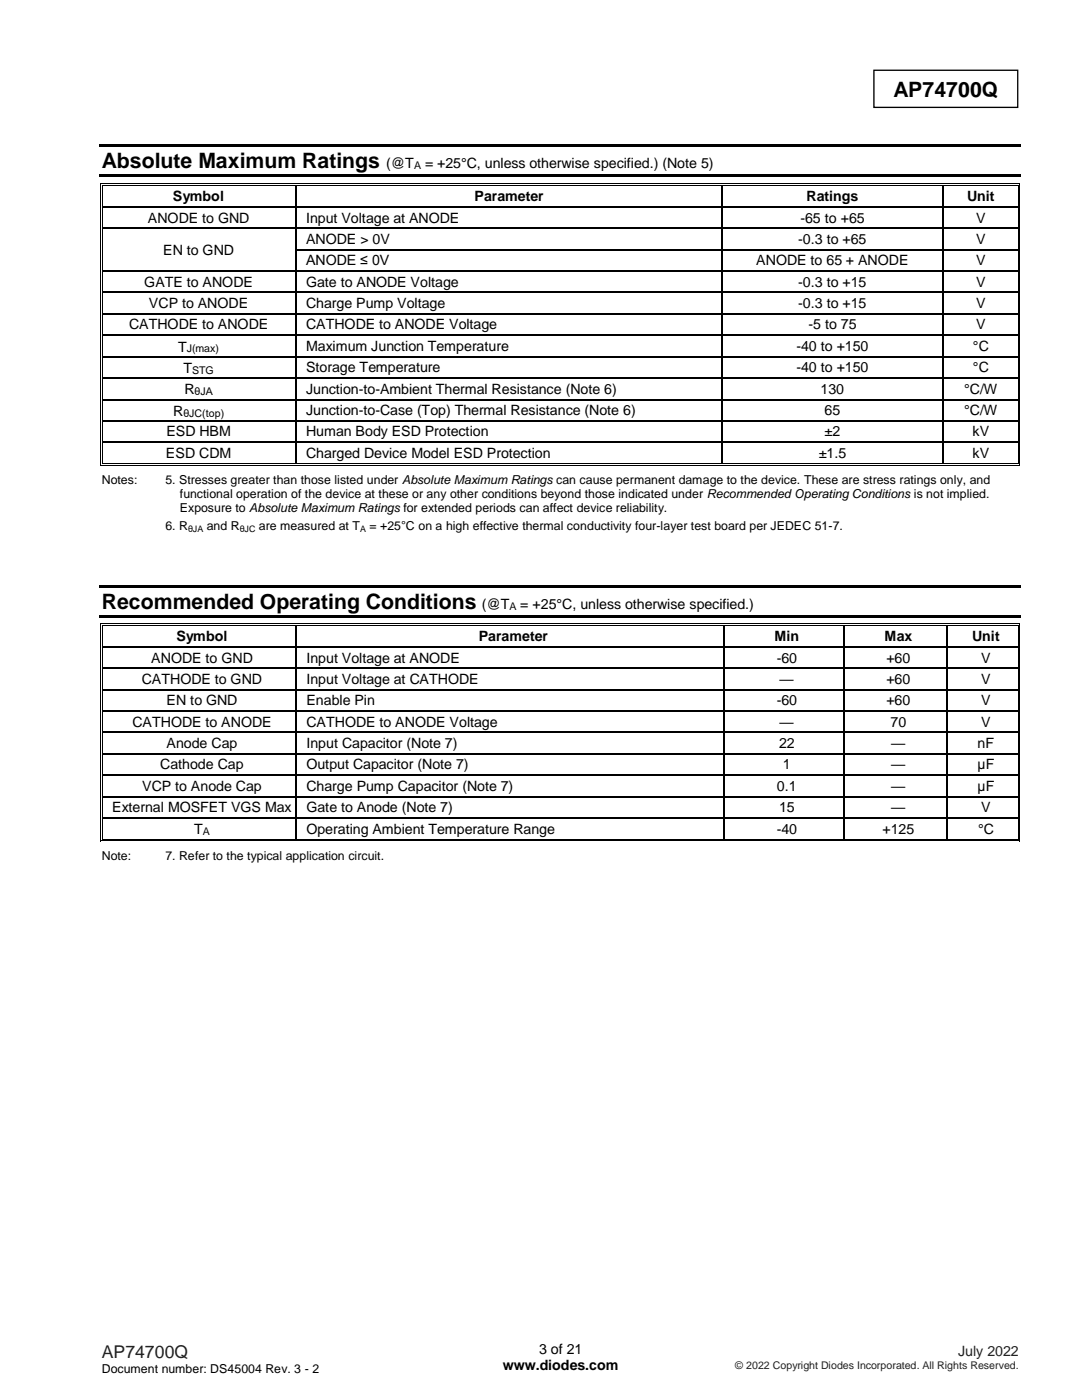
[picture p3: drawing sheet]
<svg xmlns="http://www.w3.org/2000/svg" width="216mm" height="279mm" viewBox="0 0 216 279" stroke-linecap="round" stroke-linejoin="round" font-family="sans-serif">
<defs><g id="words">
<g font-size="4.2">
<text x="178.3" y="19.3">AP74700Q</text>
<text x="20.3" y="33.6">Absolute Maximum Ratings</text>
<text x="20.3" y="121.6">Recommended Operating Conditions</text>
</g>
<text font-size="3.5" fill="#231f20" x="20.3" y="271">AP74700Q</text>
<g font-size="2.8">
<text x="77.1" y="33.6">(@T</text>
<text x="84.8" y="33.6">= +25°C, unless otherwise specified.) (Note 5)</text>
<text x="34.5" y="40.1">Symbol</text>
<text x="94.7" y="40.1">Parameter</text>
<text x="160.9" y="40.1">Ratings</text>
<text x="193" y="40.1">Unit</text>
<text x="29.5" y="44.4">ANODE to GND</text>
<text x="61.1" y="44.4">Input Voltage at ANODE</text>
<text x="159.7" y="44.4">-65 to +65</text>
<text x="194.8" y="44.4">V</text>
<text x="32.6" y="50.8">EN to GND</text>
<text x="61.1" y="48.7">ANODE &gt; 0V</text>
<text x="61.1" y="53">ANODE ≤ 0V</text>
<text x="150.9" y="53">ANODE to 65 + ANODE</text>
<text x="159.3" y="48.7">-0.3 to +65</text>
<text x="194.8" y="48.7">V</text>
<text x="194.8" y="53">V</text>
<text x="28.8" y="57.2">GATE to ANODE</text>
<text x="61.1" y="57.2">Gate to ANODE Voltage</text>
<text x="159.3" y="57.2">-0.3 to +15</text>
<text x="194.8" y="57.2">V</text>
<text x="25.7" y="65.8">CATHODE to ANODE</text>
<text x="29.7" y="61.5">VCP to ANODE</text>
<text x="61.1" y="61.5">Charge Pump Voltage</text>
<text x="61.1" y="65.8">CATHODE to ANODE Voltage</text>
<text x="159.3" y="61.5">-0.3 to +15</text>
<text x="161.3" y="65.8">-5 to 75</text>
<text x="194.8" y="61.5">V</text>
<text x="194.8" y="65.8">V</text>
<text x="35.5" y="70.2">T</text>
<text x="61.1" y="70">Maximum Junction Temperature</text>
<text x="158.9" y="70">-40 to +150</text>
<text x="194.1" y="70">°C</text>
<text x="36.6" y="74.4">T</text>
<text x="61.1" y="74.3">Storage Temperature</text>
<text x="158.9" y="74.3">-40 to +150</text>
<text x="194.1" y="74.3">°C</text>
<text x="34.6" y="83">R</text>
<text x="36.8" y="78.7">R</text>
<text x="61.1" y="78.6">Junction-to-Ambient Thermal Resistance (Note 6)</text>
<text x="61.1" y="82.8">Junction-to-Case (Top) Thermal Resistance (Note 6)</text>
<text x="163.7" y="78.6">130</text>
<text x="164.5" y="82.8">65</text>
<text x="192.4" y="78.6">°C/W</text>
<text x="192.4" y="82.8">°C/W</text>
<text x="33.2" y="87.1">ESD HBM</text>
<text x="61.1" y="87.1">Human Body ESD Protection</text>
<text x="164.5" y="87.1">±2</text>
<text x="194.1" y="87.1">kV</text>
<text x="33.1" y="91.4">ESD CDM</text>
<text x="61.1" y="91.4">Charged Device Model ESD Protection</text>
<text x="163.4" y="91.4">±1.5</text>
<text x="194.1" y="91.4">kV</text>
<text x="96.1" y="121.6">(@T</text>
<text x="103.8" y="121.6">= +25°C, unless otherwise specified.)</text>
<text x="35.2" y="127.9">Symbol</text>
<text x="95.5" y="127.9">Parameter</text>
<text x="154.6" y="127.9">Min</text>
<text x="176.5" y="127.9">Max</text>
<text x="194" y="127.9">Unit</text>
<text x="28.3" y="136.5">CATHODE to GND</text>
<text x="30.2" y="132.2">ANODE to GND</text>
<text x="61.1" y="132.2">Input Voltage at ANODE</text>
<text x="61.1" y="136.5">Input Voltage at CATHODE</text>
<text x="155" y="132.2">-60</text>
<text x="155.6" y="136.5">—</text>
<text x="176.9" y="132.2">+60</text>
<text x="176.9" y="136.5">+60</text>
<text x="195.8" y="132.2">V</text>
<text x="195.8" y="136.5">V</text>
<text x="33.2" y="140.8">EN to GND</text>
<text x="61.1" y="140.8">Enable Pin</text>
<text x="155" y="140.8">-60</text>
<text x="176.9" y="140.8">+60</text>
<text x="195.8" y="140.8">V</text>
<text x="26.4" y="145.1">CATHODE to ANODE</text>
<text x="33.2" y="149.3">Anode Cap</text>
<text x="61.1" y="145.1">CATHODE to ANODE Voltage</text>
<text x="61.1" y="149.3">Input Capacitor (Note 7)</text>
<text x="155.4" y="149.3">22</text>
<text x="155.6" y="145.1">—</text>
<text x="177.7" y="145.1">70</text>
<text x="177.8" y="149.3">—</text>
<text x="195.1" y="149.3">nF</text>
<text x="195.8" y="145.1">V</text>
<text x="32" y="153.6">Cathode Cap</text>
<text x="61.1" y="153.6">Output Capacitor (Note 7)</text>
<text x="156.2" y="153.6">1</text>
<text x="177.8" y="153.6">—</text>
<text x="195.1" y="153.6">µF</text>
<text x="28.4" y="157.8">VCP to Anode Cap</text>
<text x="61.1" y="157.8">Charge Pump Capacitor (Note 7)</text>
<text x="155" y="157.8">0.1</text>
<text x="177.8" y="157.8">—</text>
<text x="195.1" y="157.8">µF</text>
<text x="22.4" y="162.1">External MOSFET VGS Max</text>
<text x="38.7" y="166.5">T</text>
<text x="61.1" y="162.1">Gate to Anode (Note 7)</text>
<text x="61.1" y="166.4">Operating Ambient Temperature Range</text>
<text x="155" y="166.4">-40</text>
<text x="155.4" y="162.1">15</text>
<text x="176.1" y="166.4">+125</text>
<text x="177.8" y="162.1">—</text>
<text x="195.2" y="166.4">°C</text>
<text x="195.8" y="162.1">V</text>
<text x="100.3" y="273.5">www.diodes.com</text>
<text x="107.6" y="270.3">3 of 21</text>
</g>
<text font-size="2.8" fill="#231f20" x="191.2" y="270.6">July 2022</text>
<g font-size="2.5">
<text x="20.3" y="96.5">Notes:</text>
<text x="33" y="96.5">5. Stresses greater than those listed under Absolute Maximum Ratings can cause permanent damage to the device. These are stress ratings only, and</text>
<text x="35.9" y="99.3">functional operation of the device at these or any other conditions beyond those indicated under Recommended Operating Conditions is not implied.</text>
<text x="33" y="105.8">6. R</text>
<text x="35.9" y="102.2">Exposure to Absolute Maximum Ratings for extended periods can affect device reliability.</text>
<text x="41.2" y="105.8">and R</text>
<text x="51.7" y="105.8">are measured at T</text>
<text x="73.7" y="105.8">= +25°C on a high effective thermal conductivity four-layer test board per JEDEC 51-7.</text>
<text x="20.3" y="171.6">Note:</text>
<text x="33" y="171.6">7. Refer to the typical application circuit.</text>
<text x="20.3" y="274">Document number: DS45004 Rev. 3 - 2</text>
</g>
<g font-size="2.1">
<text x="82.6" y="33.7">A</text>
<text x="37.3" y="70.3">J(max)</text>
<text x="38.3" y="74.6">STG</text>
<text x="36.6" y="83.2">θJC(top)</text>
<text x="38.8" y="78.9">θJA</text>
<text x="101.7" y="121.8">A</text>
<text x="40.5" y="166.7">A</text>
</g>
<text font-size="2.1" fill="#231f20" x="146.7" y="273.2">© 2022 Copyright Diodes Incorporated. All Rights Reserved.</text>
<g font-size="1.8">
<text x="37.5" y="106.1">θJA</text>
<text x="47.8" y="106.1">θJC</text>
<text x="71.9" y="106.1">A</text>
</g>
</g></defs>
<path d="M174.4 14h28.7v7.4h-28.7z" fill="none" stroke="#000" stroke-width=".26"/>
<g fill="#000">
<path d="M19.8 28.7h184v.5h-184z" fill-rule="evenodd"/>
<path d="M19.8 34.8h184v.6h-184z" fill-rule="evenodd"/>
<path d="M20 36.6h.2v.6h-.2z" fill-rule="evenodd"/>
<path d="M20 36.6h.5v.2h-.5z" fill-rule="evenodd"/>
<path d="M20.3 37h.2v.2h-.2z" fill-rule="evenodd"/>
<path d="M20.3 37h.2v.1h-.2z" fill-rule="evenodd"/>
<path d="M58.9 37.1l.2 .1z" fill-rule="evenodd"/>
<path d="M58.9 36.6h.5v.2h-.5z" fill-rule="evenodd"/>
<path d="M58.9 37h.5v.1h-.5z" fill-rule="evenodd"/>
<path d="M144 37.1l.2 .1z" fill-rule="evenodd"/>
<path d="M144 36.6h.5v.2h-.5z" fill-rule="evenodd"/>
<path d="M144 37h.5v.1h-.5z" fill-rule="evenodd"/>
<path d="M188 37.1l.3 .1z" fill-rule="evenodd"/>
<path d="M188 36.6h.5v.2h-.5z" fill-rule="evenodd"/>
<path d="M188 37h.5v.1h-.5z" fill-rule="evenodd"/>
<path d="M203.1 36.6h.5v.2h-.5z" fill-rule="evenodd"/>
<path d="M203.1 37h.1v.2h-.1z" fill-rule="evenodd"/>
<path d="M203.1 37h.1v.1h-.1z" fill-rule="evenodd"/>
<path d="M203.4 36.6h.2v.6h-.2z" fill-rule="evenodd"/>
<path d="M20 41.2h.2v.2h-.2z" fill-rule="evenodd"/>
<path d="M20 45.4h.2v.3h-.2z" fill-rule="evenodd"/>
<path d="M20 49.7h.2v.3h-.2z" fill-rule="evenodd"/>
<path d="M20 54h.2v.2h-.2z" fill-rule="evenodd"/>
<path d="M20 58.2h.2v.3h-.2z" fill-rule="evenodd"/>
<path d="M20.3 41.2h.2v.2h-.2z" fill-rule="evenodd"/>
<path d="M20.3 45.4h.2v.3h-.2z" fill-rule="evenodd"/>
<path d="M20.3 49.7h.2v.3h-.2z" fill-rule="evenodd"/>
<path d="M20.3 54h.2v.2h-.2z" fill-rule="evenodd"/>
<path d="M20.3 58.2h.2v.3h-.2z" fill-rule="evenodd"/>
<path d="M58.9 41.2h.2v.2h-.2z" fill-rule="evenodd"/>
<path d="M58.9 45.4h.2v.3h-.2z" fill-rule="evenodd"/>
<path d="M58.9 49.7h.2v.3h-.2z" fill-rule="evenodd"/>
<path d="M58.9 54h.2v.2h-.2z" fill-rule="evenodd"/>
<path d="M58.9 58.2h.2v.3h-.2z" fill-rule="evenodd"/>
<path d="M144 41.2h.2v.2h-.2z" fill-rule="evenodd"/>
<path d="M144 45.4h.2v.3h-.2z" fill-rule="evenodd"/>
<path d="M144 49.7h.2v.3h-.2z" fill-rule="evenodd"/>
<path d="M144 54h.2v.2h-.2z" fill-rule="evenodd"/>
<path d="M144 58.2h.2v.3h-.2z" fill-rule="evenodd"/>
<path d="M188 41.2h.3v.2h-.3z" fill-rule="evenodd"/>
<path d="M188 45.4h.3v.3h-.3z" fill-rule="evenodd"/>
<path d="M188 49.7h.3v.3h-.3z" fill-rule="evenodd"/>
<path d="M188 54h.3v.2h-.3z" fill-rule="evenodd"/>
<path d="M188 58.2h.3v.3h-.3z" fill-rule="evenodd"/>
<path d="M203.1 41.2h.1v.2h-.1z" fill-rule="evenodd"/>
<path d="M203.1 45.4h.1v.3h-.1z" fill-rule="evenodd"/>
<path d="M203.1 49.7h.1v.3h-.1z" fill-rule="evenodd"/>
<path d="M203.1 54h.1v.2h-.1z" fill-rule="evenodd"/>
<path d="M203.1 58.2h.1v.3h-.1z" fill-rule="evenodd"/>
<path d="M203.4 41.2h.2v.2h-.2z" fill-rule="evenodd"/>
<path d="M203.4 45.4h.2v.3h-.2z" fill-rule="evenodd"/>
<path d="M203.4 49.7h.2v.3h-.2z" fill-rule="evenodd"/>
<path d="M203.4 54h.2v.2h-.2z" fill-rule="evenodd"/>
<path d="M203.4 58.2h.2v.3h-.2z" fill-rule="evenodd"/>
<path d="M20 62.5h.2v.2h-.2z" fill-rule="evenodd"/>
<path d="M20 66.8h.2v.2h-.2z" fill-rule="evenodd"/>
<path d="M20 71h.2v.3h-.2z" fill-rule="evenodd"/>
<path d="M20 75.3h.2v.3h-.2z" fill-rule="evenodd"/>
<path d="M20 79.6h.2v.3h-.2z" fill-rule="evenodd"/>
<path d="M20.3 62.5h.2v.2h-.2z" fill-rule="evenodd"/>
<path d="M20.3 66.8h.2v.2h-.2z" fill-rule="evenodd"/>
<path d="M20.3 71h.2v.3h-.2z" fill-rule="evenodd"/>
<path d="M20.3 75.3h.2v.3h-.2z" fill-rule="evenodd"/>
<path d="M20.3 79.6h.2v.3h-.2z" fill-rule="evenodd"/>
<path d="M58.9 62.5h.2v.2h-.2z" fill-rule="evenodd"/>
<path d="M58.9 66.8h.2v.2h-.2z" fill-rule="evenodd"/>
<path d="M58.9 71h.2v.3h-.2z" fill-rule="evenodd"/>
<path d="M58.9 75.3h.2v.3h-.2z" fill-rule="evenodd"/>
<path d="M58.9 79.6h.2v.3h-.2z" fill-rule="evenodd"/>
<path d="M144 62.5h.2v.2h-.2z" fill-rule="evenodd"/>
<path d="M144 66.8h.2v.2h-.2z" fill-rule="evenodd"/>
<path d="M144 71h.2v.3h-.2z" fill-rule="evenodd"/>
<path d="M144 75.3h.2v.3h-.2z" fill-rule="evenodd"/>
<path d="M144 79.6h.2v.3h-.2z" fill-rule="evenodd"/>
<path d="M188 62.5h.3v.2h-.3z" fill-rule="evenodd"/>
<path d="M188 66.8h.3v.2h-.3z" fill-rule="evenodd"/>
<path d="M188 71h.3v.3h-.3z" fill-rule="evenodd"/>
<path d="M188 75.3h.3v.3h-.3z" fill-rule="evenodd"/>
<path d="M188 79.6h.3v.3h-.3z" fill-rule="evenodd"/>
<path d="M203.1 62.5h.1v.2h-.1z" fill-rule="evenodd"/>
<path d="M203.1 66.8h.1v.2h-.1z" fill-rule="evenodd"/>
<path d="M203.1 71h.1v.3h-.1z" fill-rule="evenodd"/>
<path d="M203.1 75.3h.1v.3h-.1z" fill-rule="evenodd"/>
<path d="M203.1 79.6h.1v.3h-.1z" fill-rule="evenodd"/>
<path d="M203.4 62.5h.2v.2h-.2z" fill-rule="evenodd"/>
<path d="M203.4 66.8h.2v.2h-.2z" fill-rule="evenodd"/>
<path d="M203.4 71h.2v.3h-.2z" fill-rule="evenodd"/>
<path d="M203.4 75.3h.2v.3h-.2z" fill-rule="evenodd"/>
<path d="M203.4 79.6h.2v.3h-.2z" fill-rule="evenodd"/>
<path d="M20 83.8h.2v.3h-.2z" fill-rule="evenodd"/>
<path d="M20 88.1h.2v.3h-.2z" fill-rule="evenodd"/>
<path d="M20 92.4h.2v.5h-.2z" fill-rule="evenodd"/>
<path d="M20 92.8h.5v.1h-.5z" fill-rule="evenodd"/>
<path d="M20.3 83.8h.2v.3h-.2z" fill-rule="evenodd"/>
<path d="M20.3 88.1h.2v.3h-.2z" fill-rule="evenodd"/>
<path d="M20.3 92.4h.2v.2h-.2z" fill-rule="evenodd"/>
<path d="M20.3 92.4h.2v.2h-.2z" fill-rule="evenodd"/>
<path d="M58.9 83.8h.2v.3h-.2z" fill-rule="evenodd"/>
<path d="M58.9 88.1h.2v.3h-.2z" fill-rule="evenodd"/>
<path d="M58.9 92.4h.5v.2h-.5z" fill-rule="evenodd"/>
<path d="M58.9 92.8h.5v.1h-.5z" fill-rule="evenodd"/>
<path d="M144 83.8h.2v.3h-.2z" fill-rule="evenodd"/>
<path d="M144 88.1h.2v.3h-.2z" fill-rule="evenodd"/>
<path d="M144 92.4h.5v.2h-.5z" fill-rule="evenodd"/>
<path d="M144 92.8h.5v.1h-.5z" fill-rule="evenodd"/>
<path d="M188 83.8h.3v.3h-.3z" fill-rule="evenodd"/>
<path d="M188 88.1h.3v.3h-.3z" fill-rule="evenodd"/>
<path d="M188 92.4h.5v.2h-.5z" fill-rule="evenodd"/>
<path d="M188 92.8h.5v.1h-.5z" fill-rule="evenodd"/>
<path d="M203.1 83.8h.1v.3h-.1z" fill-rule="evenodd"/>
<path d="M203.1 88.1h.1v.3h-.1z" fill-rule="evenodd"/>
<path d="M203.1 92.8h.5v.1h-.5z" fill-rule="evenodd"/>
<path d="M203.1 92.4h.1v.2h-.1z" fill-rule="evenodd"/>
<path d="M203.1 92.4h.1v.2h-.1z" fill-rule="evenodd"/>
<path d="M203.4 83.8h.2v.3h-.2z" fill-rule="evenodd"/>
<path d="M203.4 88.1h.2v.3h-.2z" fill-rule="evenodd"/>
<path d="M203.4 92.4h.2v.5h-.2z" fill-rule="evenodd"/>
<path d="M19.8 116.7h184v.5h-184z" fill-rule="evenodd"/>
<path d="M19.8 122.9h184v.5h-184z" fill-rule="evenodd"/>
<path d="M20 124.4h.2v.6h-.2z" fill-rule="evenodd"/>
<path d="M20 124.4h.5v.2h-.5z" fill-rule="evenodd"/>
<path d="M20 129h.2v.2h-.2z" fill-rule="evenodd"/>
<path d="M20 133.2h.2v.3h-.2z" fill-rule="evenodd"/>
<path d="M20 137.5h.2v.3h-.2z" fill-rule="evenodd"/>
<path d="M20.3 124.8h.2v.2h-.2z" fill-rule="evenodd"/>
<path d="M20.3 124.8h.2v.2h-.2z" fill-rule="evenodd"/>
<path d="M20.3 129h.2v.2h-.2z" fill-rule="evenodd"/>
<path d="M20.3 133.2h.2v.3h-.2z" fill-rule="evenodd"/>
<path d="M20.3 137.5h.2v.3h-.2z" fill-rule="evenodd"/>
<path d="M59 125h.2z" fill-rule="evenodd"/>
<path d="M59 124.4h.5v.2h-.5z" fill-rule="evenodd"/>
<path d="M59 124.8h.5v.2h-.5z" fill-rule="evenodd"/>
<path d="M59 129h.2v.2h-.2z" fill-rule="evenodd"/>
<path d="M59 133.2h.2v.3h-.2z" fill-rule="evenodd"/>
<path d="M59 137.5h.2v.3h-.2z" fill-rule="evenodd"/>
<path d="M144.4 125h.2z" fill-rule="evenodd"/>
<path d="M144.4 124.4h.5v.2h-.5z" fill-rule="evenodd"/>
<path d="M144.4 124.8h.5v.2h-.5z" fill-rule="evenodd"/>
<path d="M144.4 129h.2v.2h-.2z" fill-rule="evenodd"/>
<path d="M144.4 133.2h.2v.3h-.2z" fill-rule="evenodd"/>
<path d="M144.4 137.5h.2v.3h-.2z" fill-rule="evenodd"/>
<path d="M168.2 125h.2z" fill-rule="evenodd"/>
<path d="M168.2 124.4h.5v.2h-.5z" fill-rule="evenodd"/>
<path d="M168.2 124.8h.5v.2h-.5z" fill-rule="evenodd"/>
<path d="M168.2 129h.2v.2h-.2z" fill-rule="evenodd"/>
<path d="M168.2 133.2h.2v.3h-.2z" fill-rule="evenodd"/>
<path d="M168.2 137.5h.2v.3h-.2z" fill-rule="evenodd"/>
<path d="M188.8 125h.3z" fill-rule="evenodd"/>
<path d="M188.8 124.4h.6v.2h-.6z" fill-rule="evenodd"/>
<path d="M188.8 124.8h.6v.2h-.6z" fill-rule="evenodd"/>
<path d="M188.8 129h.3v.2h-.3z" fill-rule="evenodd"/>
<path d="M188.8 133.2h.3v.3h-.3z" fill-rule="evenodd"/>
<path d="M188.8 137.5h.3v.3h-.3z" fill-rule="evenodd"/>
<path d="M203.1 124.4h.5v.2h-.5z" fill-rule="evenodd"/>
<path d="M203.1 124.8h.1v.2h-.1z" fill-rule="evenodd"/>
<path d="M203.1 124.8h.1v.2h-.1z" fill-rule="evenodd"/>
<path d="M203.1 129h.1v.2h-.1z" fill-rule="evenodd"/>
<path d="M203.1 133.2h.1v.3h-.1z" fill-rule="evenodd"/>
<path d="M203.1 137.5h.1v.3h-.1z" fill-rule="evenodd"/>
<path d="M203.4 124.4h.2v.6h-.2z" fill-rule="evenodd"/>
<path d="M203.4 129h.2v.2h-.2z" fill-rule="evenodd"/>
<path d="M203.4 133.2h.2v.3h-.2z" fill-rule="evenodd"/>
<path d="M203.4 137.5h.2v.3h-.2z" fill-rule="evenodd"/>
<path d="M20 141.8h.2v.3h-.2z" fill-rule="evenodd"/>
<path d="M20 146h.2v.3h-.2z" fill-rule="evenodd"/>
<path d="M20 150.3h.2v.3h-.2z" fill-rule="evenodd"/>
<path d="M20 154.6h.2v.2h-.2z" fill-rule="evenodd"/>
<path d="M20 158.9h.2v.2h-.2z" fill-rule="evenodd"/>
<path d="M20.3 141.8h.2v.3h-.2z" fill-rule="evenodd"/>
<path d="M20.3 146h.2v.3h-.2z" fill-rule="evenodd"/>
<path d="M20.3 150.3h.2v.3h-.2z" fill-rule="evenodd"/>
<path d="M20.3 154.6h.2v.2h-.2z" fill-rule="evenodd"/>
<path d="M20.3 158.9h.2v.2h-.2z" fill-rule="evenodd"/>
<path d="M59 141.8h.2v.3h-.2z" fill-rule="evenodd"/>
<path d="M59 146h.2v.3h-.2z" fill-rule="evenodd"/>
<path d="M59 150.3h.2v.3h-.2z" fill-rule="evenodd"/>
<path d="M59 154.6h.2v.2h-.2z" fill-rule="evenodd"/>
<path d="M59 158.9h.2v.2h-.2z" fill-rule="evenodd"/>
<path d="M144.4 141.8h.2v.3h-.2z" fill-rule="evenodd"/>
<path d="M144.4 146h.2v.3h-.2z" fill-rule="evenodd"/>
<path d="M144.4 150.3h.2v.3h-.2z" fill-rule="evenodd"/>
<path d="M144.4 154.6h.2v.2h-.2z" fill-rule="evenodd"/>
<path d="M144.4 158.9h.2v.2h-.2z" fill-rule="evenodd"/>
<path d="M168.2 141.8h.2v.3h-.2z" fill-rule="evenodd"/>
<path d="M168.2 146h.2v.3h-.2z" fill-rule="evenodd"/>
<path d="M168.2 150.3h.2v.3h-.2z" fill-rule="evenodd"/>
<path d="M168.2 154.6h.2v.2h-.2z" fill-rule="evenodd"/>
<path d="M168.2 158.9h.2v.2h-.2z" fill-rule="evenodd"/>
<path d="M188.8 141.8h.3v.3h-.3z" fill-rule="evenodd"/>
<path d="M188.8 146h.3v.3h-.3z" fill-rule="evenodd"/>
<path d="M188.8 150.3h.3v.3h-.3z" fill-rule="evenodd"/>
<path d="M188.8 154.6h.3v.2h-.3z" fill-rule="evenodd"/>
<path d="M188.8 158.9h.3v.2h-.3z" fill-rule="evenodd"/>
<path d="M203.1 141.8h.1v.3h-.1z" fill-rule="evenodd"/>
<path d="M203.1 146h.1v.3h-.1z" fill-rule="evenodd"/>
<path d="M203.1 150.3h.1v.3h-.1z" fill-rule="evenodd"/>
<path d="M203.1 154.6h.1v.2h-.1z" fill-rule="evenodd"/>
<path d="M203.1 158.9h.1v.2h-.1z" fill-rule="evenodd"/>
<path d="M203.4 141.8h.2v.3h-.2z" fill-rule="evenodd"/>
<path d="M203.4 146h.2v.3h-.2z" fill-rule="evenodd"/>
<path d="M203.4 150.3h.2v.3h-.2z" fill-rule="evenodd"/>
<path d="M203.4 154.6h.2v.2h-.2z" fill-rule="evenodd"/>
<path d="M203.4 158.9h.2v.2h-.2z" fill-rule="evenodd"/>
<path d="M20 163.1h.2v.3h-.2z" fill-rule="evenodd"/>
<path d="M20 167.4h.2v.5h-.2z" fill-rule="evenodd"/>
<path d="M20 167.7h.5v.2h-.5z" fill-rule="evenodd"/>
<path d="M20.3 163.1h.2v.3h-.2z" fill-rule="evenodd"/>
<path d="M20.3 167.4h.2v.2h-.2z" fill-rule="evenodd"/>
<path d="M20.3 167.4h.2v.2h-.2z" fill-rule="evenodd"/>
<path d="M59 163.1h.2v.3h-.2z" fill-rule="evenodd"/>
<path d="M59 167.4h.5v.2h-.5z" fill-rule="evenodd"/>
<path d="M59 167.7h.5v.2h-.5z" fill-rule="evenodd"/>
<path d="M144.4 163.1h.2v.3h-.2z" fill-rule="evenodd"/>
<path d="M144.4 167.4h.5v.2h-.5z" fill-rule="evenodd"/>
<path d="M144.4 167.7h.5v.2h-.5z" fill-rule="evenodd"/>
<path d="M168.2 163.1h.2v.3h-.2z" fill-rule="evenodd"/>
<path d="M168.2 167.4h.5v.2h-.5z" fill-rule="evenodd"/>
<path d="M168.2 167.7h.5v.2h-.5z" fill-rule="evenodd"/>
<path d="M188.8 163.1h.3v.3h-.3z" fill-rule="evenodd"/>
<path d="M188.8 167.4h.6v.2h-.6z" fill-rule="evenodd"/>
<path d="M188.8 167.7h.6v.2h-.6z" fill-rule="evenodd"/>
<path d="M203.1 163.1h.1v.3h-.1z" fill-rule="evenodd"/>
<path d="M203.1 167.7h.5v.2h-.5z" fill-rule="evenodd"/>
<path d="M203.1 167.4h.1v.2h-.1z" fill-rule="evenodd"/>
<path d="M203.1 167.4h.1v.2h-.1z" fill-rule="evenodd"/>
<path d="M203.4 163.1h.2v.3h-.2z" fill-rule="evenodd"/>
<path d="M203.4 167.4h.2v.5h-.2z" fill-rule="evenodd"/>
</g>
<g fill="none" stroke="#000" stroke-width=".2">
<path d="M20.1 37.2v4M20.4 37.2v4M20.5 36.7h38.4M20.5 37h38.4M59.4 36.7h84.6M59.4 37h84.6M144.5 36.7h43.5M144.5 37h43.5M188.5 36.7h14.6M188.5 37h14.6M203.2 37.2v4M203.5 37.2v4"/>
<path d="M20.1 41.4v4M20.1 45.7v4M20.1 50v4M20.1 54.2v4M20.1 58.5v4M20.4 41.4v4M20.4 45.7v4M20.4 50v4M20.4 54.2v4M20.4 58.5v4M203.2 41.4v4M203.2 45.7v4"/>
<path d="M203.2 50v4M203.2 54.2v4M203.2 58.5v4M203.5 41.4v4M203.5 45.7v4M203.5 50v4M203.5 54.2v4M203.5 58.5v4M20.1 62.7v4.1M20.1 67v4M20.1 71.3v4M20.1 75.6v4"/>
<path d="M20.1 79.9v3.9M20.4 62.7v4.1M20.4 67v4M20.4 71.3v4M20.4 75.6v4M20.4 79.9v3.9M203.2 62.7v4.1M203.2 67v4M203.2 71.3v4M203.2 75.6v4M203.2 79.9v3.9M203.5 62.7v4.1"/>
<path d="M203.5 67v4M203.5 71.3v4M203.5 75.6v4M203.5 79.9v3.9M20.1 84.1v4M20.1 88.4v4M20.4 84.1v4M20.4 88.4v4M20.5 92.9h38.4M20.5 92.5h38.4M59.4 92.9h84.6M59.4 92.5h84.6"/>
<path d="M144.5 92.9h43.5M144.5 92.5h43.5M188.5 92.9h14.6M188.5 92.5h14.6M203.2 84.1v4M203.2 88.4v4M203.5 84.1v4M203.5 88.4v4M20.1 125v4M20.1 129.2v4M20.1 133.5v4M20.1 137.8v4"/>
<path d="M20.4 125v4M20.4 129.2v4M20.4 133.5v4M20.4 137.8v4M20.5 124.5h38.5M20.5 124.9h38.5M59.5 124.5h84.9M59.5 124.9h84.9M144.9 124.5h23.3M144.9 124.9h23.3M168.7 124.5h20.2M168.7 124.9h20.2"/>
<path d="M189.4 124.5h13.7M189.4 124.9h13.7M203.2 125v4M203.2 129.2v4M203.2 133.5v4M203.2 137.8v4M203.5 125v4M203.5 129.2v4M203.5 133.5v4M203.5 137.8v4M20.1 142.1v3.9M20.1 146.3v4"/>
<path d="M20.1 150.6v4M20.1 154.8v4.1M20.1 159.1v4M20.4 142.1v3.9M20.4 146.3v4M20.4 150.6v4M20.4 154.8v4.1M20.4 159.1v4M203.2 142.1v3.9M203.2 146.3v4M203.2 150.6v4M203.2 154.8v4.1"/>
<path d="M203.2 159.1v4M203.5 142.1v3.9M203.5 146.3v4M203.5 150.6v4M203.5 154.8v4.1M203.5 159.1v4M20.1 163.4v4M20.4 163.4v4M20.5 167.8h38.5M20.5 167.5h38.5M59.5 167.8h84.9M59.5 167.5h84.9"/>
<path d="M144.9 167.8h23.3M144.9 167.5h23.3M168.7 167.8h20.2M168.7 167.5h20.2M189.4 167.8h13.7M189.4 167.5h13.7M203.2 163.4v4M203.5 163.4v4"/>
</g>
<g fill="none" stroke="#000" stroke-width=".25">
<path d="M59 37.2v4M144.1 37.2v4M188.1 37.2v4M20.5 41.3h38.4M20.5 45.6h38.4M20.5 54.1h38.4M20.5 58.3h38.4M59 41.4v4M59 45.7v4M59 50v4M59 54.2v4M59 58.5v4"/>
<path d="M59.1 41.3h84.9M59.1 45.6h84.9M59.1 49.8h84.9M59.1 54.1h84.9M59.1 58.3h84.9M144.1 41.4v4M144.1 45.7v4M144.1 50v4M144.1 54.2v4M144.1 58.5v4M144.2 41.3h43.8M144.2 45.6h43.8"/>
<path d="M144.2 49.8h43.8M144.2 54.1h43.8M144.2 58.3h43.8M188.1 41.4v4M188.1 45.7v4M188.1 50v4M188.1 54.2v4M188.1 58.5v4M188.3 41.3h14.8M188.3 45.6h14.8M188.3 49.8h14.8M188.3 54.1h14.8"/>
<path d="M188.3 58.3h14.8M20.5 62.6h38.4M20.5 66.9h38.4M20.5 71.2h38.4M20.5 75.5h38.4M20.5 79.7h38.4M59 62.7v4.1M59 67v4M59 71.3v4M59 75.6v4M59 79.9v3.9M59.1 62.6h84.9"/>
<path d="M59.1 66.9h84.9M59.1 71.2h84.9M59.1 75.5h84.9M59.1 79.7h84.9M144.1 62.7v4.1M144.1 67v4M144.1 71.3v4M144.1 75.6v4M144.1 79.9v3.9M144.2 62.6h43.8M144.2 66.9h43.8M144.2 71.2h43.8"/>
<path d="M144.2 75.5h43.8M144.2 79.7h43.8M188.1 62.7v4.1M188.1 67v4M188.1 71.3v4M188.1 75.6v4M188.1 79.9v3.9M188.3 62.6h14.8M188.3 66.9h14.8M188.3 71.2h14.8M188.3 75.5h14.8M188.3 79.7h14.8"/>
<path d="M20.5 84h38.4M20.5 88.2h38.4M59 84.1v4M59 88.4v4M59.1 84h84.9M59.1 88.2h84.9M144.1 84.1v4M144.1 88.4v4M144.2 84h43.8M144.2 88.2h43.8M188.1 84.1v4M188.1 88.4v4"/>
<path d="M188.3 84h14.8M188.3 88.2h14.8M20.5 129.1h38.5M20.5 133.4h38.5M20.5 137.7h38.5M59.1 125v4M59.1 129.2v4M59.1 133.5v4M59.1 137.8v4M59.2 129.1h85.2M59.2 133.4h85.2M59.2 137.7h85.2"/>
<path d="M144.5 125v4M144.5 129.2v4M144.5 133.5v4M144.5 137.8v4M144.6 129.1h23.6M144.6 133.4h23.6M144.6 137.7h23.6M168.3 125v4M168.3 129.2v4M168.3 133.5v4M168.3 137.8v4M168.4 129.1h20.5"/>
<path d="M168.4 133.4h20.5M168.4 137.7h20.5M189 125v4M189 129.2v4M189 133.5v4M189 137.8v4M189.1 129.1h14M189.1 133.4h14M189.1 137.7h14M20.5 141.9h38.5M20.5 146.2h38.5M20.5 150.4h38.5"/>
<path d="M20.5 154.7h38.5M20.5 159h38.5M59.1 142.1v3.9M59.1 146.3v4M59.1 150.6v4M59.1 154.8v4.1M59.1 159.1v4M59.2 141.9h85.2M59.2 146.2h85.2M59.2 150.4h85.2M59.2 154.7h85.2M59.2 159h85.2"/>
<path d="M144.5 142.1v3.9M144.5 146.3v4M144.5 150.6v4M144.5 154.8v4.1M144.5 159.1v4M144.6 141.9h23.6M144.6 146.2h23.6M144.6 150.4h23.6M144.6 154.7h23.6M144.6 159h23.6M168.3 142.1v3.9M168.3 146.3v4"/>
<path d="M168.3 150.6v4M168.3 154.8v4.1M168.3 159.1v4M168.4 141.9h20.5M168.4 146.2h20.5M168.4 150.4h20.5M168.4 154.7h20.5M168.4 159h20.5M189 142.1v3.9M189 146.3v4M189 150.6v4M189 154.8v4.1"/>
<path d="M189 159.1v4M189.1 141.9h14M189.1 146.2h14M189.1 150.4h14M189.1 154.7h14M189.1 159h14M20.5 163.3h38.5M59.1 163.4v4M59.2 163.3h85.2M144.5 163.4v4M144.6 163.3h23.6M168.3 163.4v4"/>
<path d="M168.4 163.3h20.5M189 163.4v4M189.1 163.3h14"/>
</g>
<use href="#words"/>
</svg>
